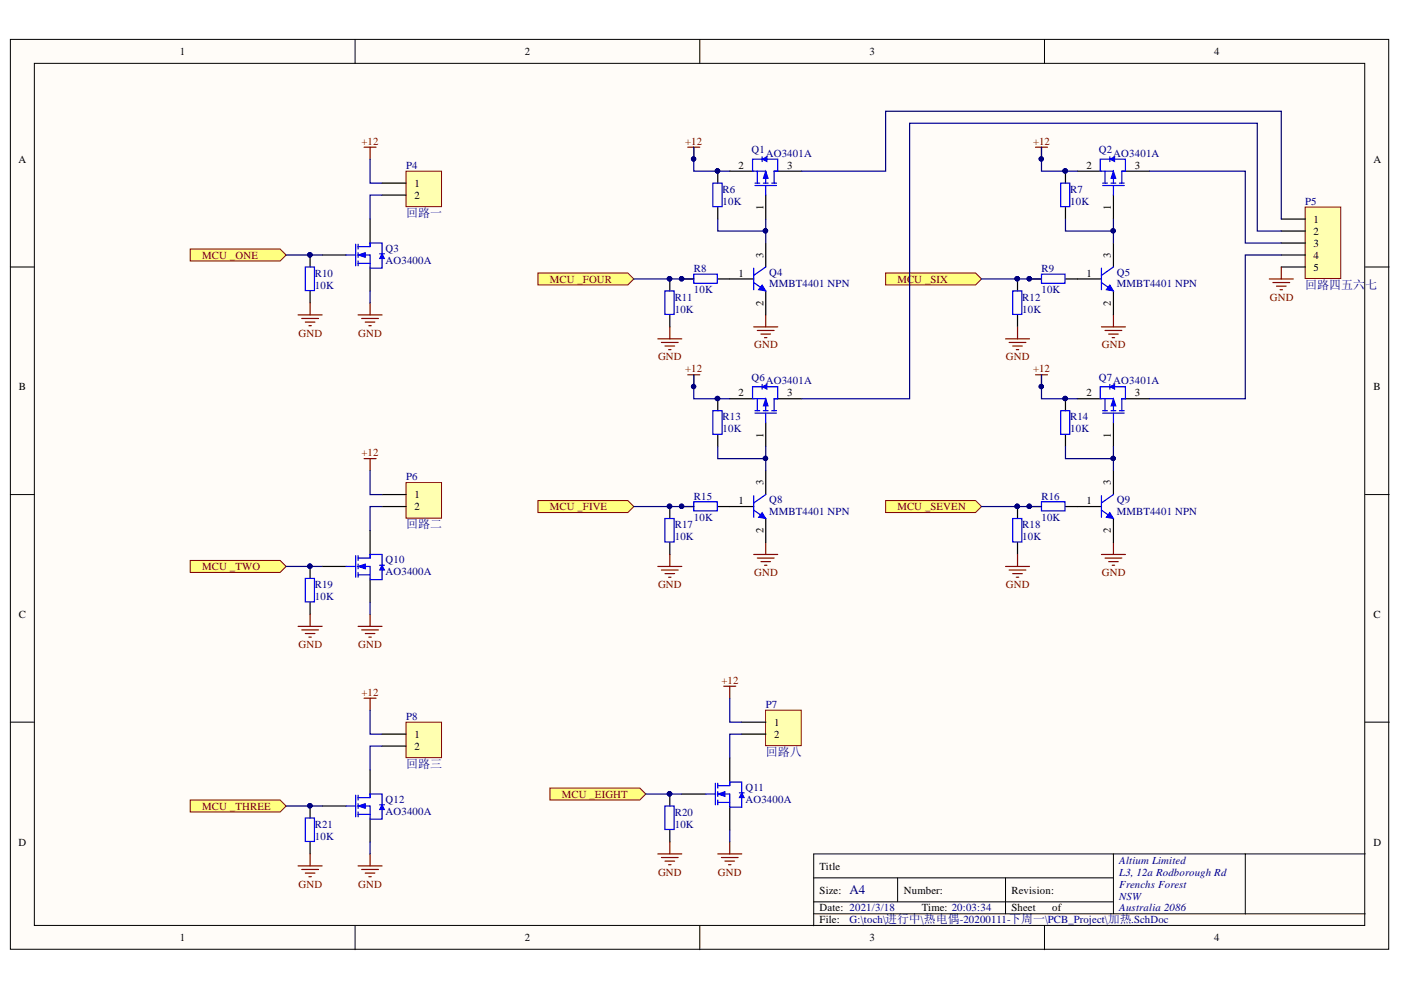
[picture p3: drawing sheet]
<svg xmlns="http://www.w3.org/2000/svg" width="297mm" height="210mm" viewBox="0 0 297 210" stroke-linecap="round" stroke-linejoin="round" font-family="sans-serif">
<defs><g id="words">
<text font-size="2.8" fill="#000080" x="180.1" y="189.6">A4</text>
<g font-size="2.5" fill="#000080">
<text x="86.1" y="46">回路一</text>
<text x="276.7" y="61.2">回路四五六七</text>
<text x="86.1" y="112">回路二</text>
<text x="162.4" y="160.2">回路八</text>
<text x="86.1" y="162.7">回路三</text>
</g>
<g font-size="2.3">
<text x="38.2" y="11.7">1</text>
<text x="111.3" y="11.7">2</text>
<text x="184.3" y="11.7">3</text>
<text x="257.4" y="11.7">4</text>
<text x="3.9" y="34.5">A</text>
<text x="156.6" y="35.8">2</text>
<text x="166.9" y="35.8">3</text>
<text x="230.4" y="35.8">2</text>
<text x="240.6" y="35.8">3</text>
<text x="291.2" y="34.5">A</text>
<text x="87.9" y="39.6">1</text>
<text x="87.9" y="42.1">2</text>
<text x="161.8" y="44.6" transform="rotate(-90 161.8 44.6)">1</text>
<text x="235.5" y="44.6" transform="rotate(-90 235.5 44.6)">1</text>
<text x="278.5" y="47.3">1</text>
<text x="278.5" y="49.8">2</text>
<text x="278.5" y="52.3">3</text>
<text x="156.6" y="58.7">1</text>
<text x="161.8" y="54.6" transform="rotate(-90 161.8 54.6)">3</text>
<text x="230.4" y="58.7">1</text>
<text x="235.5" y="54.6" transform="rotate(-90 235.5 54.6)">3</text>
<text x="278.5" y="54.9">4</text>
<text x="278.5" y="57.4">5</text>
<text x="161.8" y="64.8" transform="rotate(-90 161.8 64.8)">2</text>
<text x="235.5" y="64.8" transform="rotate(-90 235.5 64.8)">2</text>
<text x="4" y="82.8">B</text>
<text x="291.2" y="82.8">B</text>
<text x="156.6" y="84">2</text>
<text x="166.9" y="84">3</text>
<text x="230.4" y="84">2</text>
<text x="240.6" y="84">3</text>
<text x="161.8" y="92.8" transform="rotate(-90 161.8 92.8)">1</text>
<text x="235.5" y="92.8" transform="rotate(-90 235.5 92.8)">1</text>
<text x="87.9" y="105.7">1</text>
<text x="156.6" y="106.9">1</text>
<text x="161.8" y="102.8" transform="rotate(-90 161.8 102.8)">3</text>
<text x="230.4" y="106.9">1</text>
<text x="235.5" y="102.8" transform="rotate(-90 235.5 102.8)">3</text>
<text x="87.9" y="108.2">2</text>
<text x="161.8" y="113.1" transform="rotate(-90 161.8 113.1)">2</text>
<text x="235.5" y="113.1" transform="rotate(-90 235.5 113.1)">2</text>
<text x="4" y="131">C</text>
<text x="291.2" y="131">C</text>
<text x="164.1" y="153.9">1</text>
<text x="87.9" y="156.4">1</text>
<text x="87.9" y="158.9">2</text>
<text x="164.1" y="156.4">2</text>
<text x="3.9" y="179.3">D</text>
<text x="291.2" y="179.3">D</text>
<text x="173.8" y="184.4">Title</text>
<text x="173.8" y="189.4">Size:</text>
<text x="191.6" y="189.4">Number:</text>
<text x="214.5" y="189.4">Revision:</text>
<text x="173.8" y="193.3">Date: 2021/3/18</text>
<text x="173.8" y="195.8">File:</text>
<text x="195.4" y="193.3">Time: 20:03:34</text>
<text x="214.5" y="193.3">Sheet</text>
<text x="223.1" y="193.3">of</text>
<text x="38.2" y="199.6">1</text>
<text x="111.3" y="199.6">2</text>
<text x="184.3" y="199.6">3</text>
<text x="257.4" y="199.6">4</text>
</g>
<g font-size="2.3" fill="#800000">
<text x="76.6" y="30.7">+12</text>
<text x="145.3" y="30.7">+12</text>
<text x="219" y="30.7">+12</text>
<text x="42.9" y="54.9">MCU _ONE</text>
<text x="116.6" y="59.9">MCU _FOUR</text>
<text x="190.3" y="59.9">MCU _SIX</text>
<text x="269.2" y="63.7">GND</text>
<text x="63.3" y="71.4">GND</text>
<text x="76" y="71.4">GND</text>
<text x="139.5" y="76.4">GND</text>
<text x="159.9" y="73.9">GND</text>
<text x="213.3" y="76.4">GND</text>
<text x="233.6" y="73.9">GND</text>
<text x="145.3" y="79">+12</text>
<text x="219" y="79">+12</text>
<text x="76.6" y="96.7">+12</text>
<text x="116.6" y="108.2">MCU _FIVE</text>
<text x="190.3" y="108.2">MCU _SEVEN</text>
<text x="42.9" y="120.9">MCU _TWO</text>
<text x="139.5" y="124.7">GND</text>
<text x="159.9" y="122.2">GND</text>
<text x="213.3" y="124.7">GND</text>
<text x="233.6" y="122.2">GND</text>
<text x="63.3" y="137.4">GND</text>
<text x="76" y="137.4">GND</text>
<text x="76.6" y="147.5">+12</text>
<text x="153" y="145">+12</text>
<text x="42.9" y="171.7">MCU _THREE</text>
<text x="119.1" y="169.2">MCU _EIGHT</text>
<text x="139.5" y="185.6">GND</text>
<text x="152.2" y="185.6">GND</text>
<text x="63.3" y="188.2">GND</text>
<text x="76" y="188.2">GND</text>
</g>
<g font-size="2.3" fill="#000080">
<text x="86.1" y="35.8">P4</text>
<text x="159.3" y="32.5">Q1</text>
<text x="162.4" y="33.2">AO3401A</text>
<text x="233" y="32.5">Q2</text>
<text x="236" y="33.2">AO3401A</text>
<text x="153.2" y="40.8">R6</text>
<text x="226.9" y="40.8">R7</text>
<text x="153.2" y="43.5">10K</text>
<text x="226.9" y="43.5">10K</text>
<text x="276.7" y="43.5">P5</text>
<text x="81.7" y="53.3">Q3</text>
<text x="66.8" y="58.7">R10</text>
<text x="81.7" y="55.9">AO3400A</text>
<text x="147.1" y="57.7">R8</text>
<text x="163.1" y="58.4">Q4</text>
<text x="220.8" y="57.7">R9</text>
<text x="236.8" y="58.4">Q5</text>
<text x="66.8" y="61.2">10K</text>
<text x="143.1" y="63.7">R11</text>
<text x="147.1" y="62.2">10K</text>
<text x="163.1" y="61">MMBT4401 NPN</text>
<text x="216.8" y="63.7">R12</text>
<text x="220.8" y="62.2">10K</text>
<text x="236.8" y="61">MMBT4401 NPN</text>
<text x="143.1" y="66.3">10K</text>
<text x="216.8" y="66.3">10K</text>
<text x="159.3" y="80.7">Q6</text>
<text x="162.4" y="81.5">AO3401A</text>
<text x="233" y="80.7">Q7</text>
<text x="236" y="81.5">AO3401A</text>
<text x="153.2" y="89.1">R13</text>
<text x="226.9" y="89.1">R14</text>
<text x="153.2" y="91.6">10K</text>
<text x="226.9" y="91.6">10K</text>
<text x="86.1" y="101.8">P6</text>
<text x="147.1" y="105.9">R15</text>
<text x="163.1" y="106.7">Q8</text>
<text x="220.8" y="105.9">R16</text>
<text x="236.8" y="106.7">Q9</text>
<text x="143.1" y="112">R17</text>
<text x="147.1" y="110.5">10K</text>
<text x="163.1" y="109.2">MMBT4401 NPN</text>
<text x="216.8" y="112">R18</text>
<text x="220.8" y="110.5">10K</text>
<text x="236.8" y="109.2">MMBT4401 NPN</text>
<text x="81.7" y="119.4">Q10</text>
<text x="143.1" y="114.5">10K</text>
<text x="216.8" y="114.5">10K</text>
<text x="66.8" y="124.7">R19</text>
<text x="81.7" y="121.9">AO3400A</text>
<text x="66.8" y="127.2">10K</text>
<text x="86.1" y="152.6">P8</text>
<text x="162.4" y="150.1">P7</text>
<text x="158" y="167.6">Q11</text>
<text x="81.7" y="170.2">Q12</text>
<text x="81.7" y="172.7">AO3400A</text>
<text x="143.1" y="173">R20</text>
<text x="158" y="170.2">AO3400A</text>
<text x="66.8" y="175.5">R21</text>
<text x="66.8" y="178">10K</text>
<text x="143.1" y="175.5">10K</text>
<text x="237.3" y="183.1">Altium Limited</text>
<text x="237.3" y="185.6">L3, 12a Rodborough Rd</text>
<text x="237.3" y="188.2">Frenchs Forest</text>
<text x="237.3" y="190.7">NSW</text>
<text x="180.1" y="195.8">G:\toch\进行中\热电偶-20200111-下周一\PCB_Project\加热.SchDoc</text>
<text x="237.3" y="193.3">Australia 2086</text>
</g>
</g></defs>
<g fill="#fffcf8" stroke="#000" stroke-width=".21">
<path d="M2.2 8.4h292.2v192.9h-292.2z"/>
<path d="M7.3 13.4h282v182.8h-282z"/>
</g>
<g fill="none" stroke="#000" stroke-width=".21">
<path d="M75.3 8.4v5M148.4 8.4v5M221.5 8.4v5M2.2 56.6h5.1M289.5 56.6h5M2.2 104.9h5.1M289.5 104.9h5M2.2 153.1h5.1M289.5 153.1h5M75.3 196.3v5.1M148.4 196.3v5.1M172.5 186.1h63.6"/>
<path d="M172.5 193.8h117M172.5 191.2h63.6M190.3 186.1v5.1M213.2 186.1v7.7M221.5 196.3v5.1M236.1 181.1v12.7M264 181.1h-91.5v15.2M289.5 181.1h-25.5v12.7"/>
</g>
<path d="M77.2 31.2h2.5M78.5 31.2v2.5" fill="none" stroke="#800000" stroke-width=".25"/>
<path d="M68.3 54.1h5.1M78.5 46.4v5.1M78.5 56.6v5.1" fill="none" stroke="#000" stroke-width=".25"/>
<path d="M73.4 54.1h2M75.4 51.8v4.6M75.9 52.3h2.6M75.9 54.1h2.6v2.5M75.9 55.8h2.6M75.9 51.8v1M75.9 53.6v1M75.9 55.3v1.1" fill="none" stroke="#00f" stroke-width=".25"/>
<path d="M75.9 54.1l1.5-.5v1z" fill="#00f"/>
<path d="M75.9 54.1l1.5-.5v1z" fill="none" stroke="#00f" stroke-width=".21"/>
<path d="M78.5 51.5v.8" fill="none" stroke="#00f" stroke-width=".25"/>
<path d="M81 53.8l.5 1h-1z" fill="#00f"/>
<path d="M81 53.8l.5 1h-1z" fill="none" stroke="#00f" stroke-width=".21"/>
<path d="M78.5 51.5h2.5v2.3M80.5 53.8h1M81 54.8v2.1h-2.5" fill="none" stroke="#00f" stroke-width=".25"/>
<path d="M86.1 36.3h7.5v7.5h-7.5z" fill="#ffffb0" stroke="#800000" stroke-width=".21"/>
<path d="M81 38.8h5.1M81 41.4h5.1" fill="none" stroke="#000" stroke-width=".25"/>
<path d="M75.9 66.8h5.1M76.7 67.5h3.5M77.4 68.3h2.1M78.2 69.1h.5M78.5 64.2v2.6" fill="none" stroke="#800000" stroke-width=".25"/>
<path d="M40.3 52.8h19.1l1.3 1.3-1.3 1.2h-19.1z" fill-rule="evenodd" fill="#ffff80" stroke="#800000" stroke-width=".21"/>
<path d="M65.8 54.1v2.5M65.8 61.7v2.5M78.5 112.5v5.1M68.3 120.1h5.1M78.5 122.6v5.1" fill="none" stroke="#000" stroke-width=".25"/>
<circle cx="65.7" cy="54" r=".46" fill="#000080" stroke="#000080" stroke-width=".21"/>
<path d="M64.7 56.6h2v5h-2zM75.4 117.8v4.6M75.9 118.3h2.6M75.9 117.8v1M75.9 119.6v1M73.4 120.1h2M75.9 120.1h2.6v2.5M75.9 121.9h2.6M75.9 121.4v1" fill="none" stroke="#00f" stroke-width=".25"/>
<path d="M63.2 66.8h5.1M64 67.5h3.5M64.7 68.3h2.1M65.5 69.1h.5M65.8 64.2v2.6M77.2 97.2h2.5M78.5 97.2v2.6" fill="none" stroke="#800000" stroke-width=".25"/>
<path d="M75.9 120.1l1.5-.5v1z" fill="#00f"/>
<path d="M75.9 120.1l1.5-.5v1z" fill="none" stroke="#00f" stroke-width=".21"/>
<path d="M78.5 117.6v.7" fill="none" stroke="#00f" stroke-width=".25"/>
<path d="M81 119.8l.5 1.1h-1z" fill="#00f"/>
<path d="M81 119.8l.5 1.1h-1z" fill="none" stroke="#00f" stroke-width=".21"/>
<path d="M78.5 117.6h2.5v2.2M80.5 119.8h1M81 120.9v2h-2.5" fill="none" stroke="#00f" stroke-width=".25"/>
<path d="M86.1 102.3h7.5v7.6h-7.5z" fill="#ffffb0" stroke="#800000" stroke-width=".21"/>
<path d="M81 104.9h5.1M81 107.4h5.1" fill="none" stroke="#000" stroke-width=".25"/>
<path d="M75.9 132.8h5.1M76.7 133.6h3.5M77.4 134.3h2.1M78.2 135.1h.5M78.5 130.3v2.5" fill="none" stroke="#800000" stroke-width=".25"/>
<path d="M40.3 118.8h19.1l1.3 1.3-1.3 1.3h-19.1z" fill-rule="evenodd" fill="#ffff80" stroke="#800000" stroke-width=".21"/>
<path d="M65.8 120.1v2.5M65.8 127.7v2.6M68.3 170.9h5.1M78.5 163.3v5.1M78.5 173.4v5.1" fill="none" stroke="#000" stroke-width=".25"/>
<circle cx="65.7" cy="120" r=".46" fill="#000080" stroke="#000080" stroke-width=".21"/>
<path d="M64.7 122.6h2v5h-2zM73.4 170.9h2M75.4 168.6v4.6M75.9 169.1h2.6M75.9 170.9h2.6v2.5M75.9 172.7h2.6M75.9 168.6v1M75.9 170.4v1M75.9 172.2v1" fill="none" stroke="#00f" stroke-width=".25"/>
<path d="M63.2 132.8h5.1M64 133.6h3.5M64.7 134.3h2.1M65.5 135.1h.5M65.8 130.3v2.5M77.2 148h2.5M78.5 148v2.6" fill="none" stroke="#800000" stroke-width=".25"/>
<path d="M75.9 170.9l1.5-.5v1z" fill="#00f"/>
<path d="M75.9 170.9l1.5-.5v1z" fill="none" stroke="#00f" stroke-width=".21"/>
<path d="M78.5 168.4v.7" fill="none" stroke="#00f" stroke-width=".25"/>
<path d="M81 170.6l.5 1.1h-1z" fill="#00f"/>
<path d="M81 170.6l.5 1.1h-1z" fill="none" stroke="#00f" stroke-width=".21"/>
<path d="M78.5 168.4h2.5v2.2M80.5 170.6h1M81 171.7v2h-2.5" fill="none" stroke="#00f" stroke-width=".25"/>
<path d="M86.1 153.1h7.5v7.5h-7.5z" fill="#ffffb0" stroke="#800000" stroke-width=".21"/>
<path d="M81 155.7h5.1M81 158.2h5.1" fill="none" stroke="#000" stroke-width=".25"/>
<path d="M75.9 183.6h5.1M76.7 184.4h3.5M77.4 185.1h2.1M78.2 185.9h.5M78.5 181.1v2.5" fill="none" stroke="#800000" stroke-width=".25"/>
<path d="M40.3 169.6h19.1l1.3 1.3-1.3 1.3h-19.1z" fill-rule="evenodd" fill="#ffff80" stroke="#800000" stroke-width=".21"/>
<path d="M65.8 170.9v2.5M65.8 178.5v2.6" fill="none" stroke="#000" stroke-width=".25"/>
<g fill="#000080" stroke="#000080" stroke-width=".21">
<circle cx="65.7" cy="170.8" r=".46"/>
<circle cx="147" cy="33.7" r=".46"/>
</g>
<path d="M64.7 173.4h2v5h-2z" fill="none" stroke="#00f" stroke-width=".25"/>
<path d="M145.8 31.2h2.6M147.1 31.2v2.5M159.8 69.3h5.1M160.6 70.1h3.5M161.3 70.8h2.1M162.1 71.6h.5M162.3 66.8v2.5M63.2 183.6h5.1M64 184.4h3.5M64.7 185.1h2.1M65.5 185.9h.5M65.8 181.1v2.5" fill="none" stroke="#800000" stroke-width=".25"/>
<path d="M114 57.9h19.1l1.3 1.2-1.3 1.3h-19.1z" fill-rule="evenodd" fill="#ffff80" stroke="#800000" stroke-width=".21"/>
<path d="M142 59.1v2.6M142 66.8v2.5" fill="none" stroke="#000" stroke-width=".25"/>
<circle cx="142" cy="59.1" r=".46" fill="#000080" stroke="#000080" stroke-width=".21"/>
<path d="M141 61.7h1.9v5h-1.9z" fill="none" stroke="#00f" stroke-width=".25"/>
<path d="M139.5 71.8h5.1M140.2 72.6h3.6M141 73.4h2M141.8 74.1h.5M142 69.3v2.5" fill="none" stroke="#800000" stroke-width=".25"/>
<path d="M276.7 43.9h7.6v15.1h-7.6z" fill="#ffffb0" stroke="#800000" stroke-width=".21"/>
<path d="M154.7 36.3h5.1M164.9 36.3h5.1M162.3 41.4v5M271.7 46.4h5M271.7 49h5M271.7 51.5h5M271.7 54.1h5M271.7 56.6h5" fill="none" stroke="#000" stroke-width=".25"/>
<path d="M159.8 36.3h2.5v2.5M160.1 39.3h4.5M160.1 38.8h1M160.6 36.3v2.5M161.8 38.8h1.1M162.3 39.3v2.1M163.6 38.8h1M164.1 36.3v2.5" fill="none" stroke="#00f" stroke-width=".25"/>
<path d="M162.3 36.3l.6 1.5h-1.1z" fill="#00f"/>
<path d="M162.3 36.3l.6 1.5h-1.1z" fill="none" stroke="#00f" stroke-width=".21"/>
<path d="M164.1 36.3h.8" fill="none" stroke="#00f" stroke-width=".25"/>
<path d="M161.6 33.7l1-.5v1.1z" fill="#00f"/>
<path d="M161.6 33.7l1-.5v1.1z" fill="none" stroke="#00f" stroke-width=".21"/>
<path d="M151.1 38.8h2v5h-2zM161.6 33.7h-2v2.6M161.6 33.2v1.1M162.6 33.7h2.3v2.6M159.8 59.9l2.5 1.8M159.8 56.9v4.5M162.3 56.6l-2.5 1.8" fill="none" stroke="#00f" stroke-width=".25"/>
<path d="M152.2 36.3v2.5M152.2 43.9v2.5M154.7 59.1h5.1M162.3 51.5v5.1M162.3 61.7v5.1" fill="none" stroke="#000" stroke-width=".25"/>
<circle cx="152.1" cy="36.2" r=".46" fill="#000080" stroke="#000080" stroke-width=".21"/>
<path d="M161.6 60.4l.7 1.3-1.5-.3z" fill="#00f"/>
<path d="M161.6 60.4l.7 1.3-1.5-.3z" fill="none" stroke="#00f" stroke-width=".21"/>
<path d="M144.6 59.1h2.5M152.2 59.1h2.5" fill="none" stroke="#000" stroke-width=".25"/>
<g fill="#000080" stroke="#000080" stroke-width=".21">
<circle cx="144.5" cy="59.1" r=".46"/>
<circle cx="147" cy="82" r=".46"/>
</g>
<path d="M147.1 58.1h5v2h-5z" fill="none" stroke="#00f" stroke-width=".25"/>
<path d="M145.8 79.5h2.6M147.1 79.5v2.5M159.8 117.6h5.1M160.6 118.3h3.5M161.3 119.1h2.1M162.1 119.8h.5M162.3 115v2.6" fill="none" stroke="#800000" stroke-width=".25"/>
<path d="M114 106.1h19.1l1.3 1.3-1.3 1.3h-19.1z" fill-rule="evenodd" fill="#ffff80" stroke="#800000" stroke-width=".21"/>
<path d="M154.7 84.5h5.1M162.3 89.6v5.1M164.9 84.5h5.1M142 107.4v2.5M142 115v2.6" fill="none" stroke="#000" stroke-width=".25"/>
<circle cx="142" cy="107.3" r=".46" fill="#000080" stroke="#000080" stroke-width=".21"/>
<path d="M159.8 84.5h2.5v2.6M160.1 87.6h4.5M160.1 87.1h1M160.6 84.5v2.6M161.8 87.1h1.1M162.3 87.6v2M163.6 87.1h1M164.1 84.5v2.6M141 109.9h1.9v5h-1.9z" fill="none" stroke="#00f" stroke-width=".25"/>
<path d="M142 117.6v2.5M139.5 120.1h5.1M140.2 120.9h3.6M141 121.6h2M141.8 122.4h.5" fill="none" stroke="#800000" stroke-width=".25"/>
<path d="M162.3 84.5l.6 1.6h-1.1z" fill="#00f"/>
<path d="M162.3 84.5l.6 1.6h-1.1z" fill="none" stroke="#00f" stroke-width=".21"/>
<path d="M164.1 84.5h.8" fill="none" stroke="#00f" stroke-width=".25"/>
<path d="M161.6 82l1-.5v1z" fill="#00f"/>
<path d="M161.6 82l1-.5v1z" fill="none" stroke="#00f" stroke-width=".21"/>
<path d="M151.1 87.1h2v5h-2zM161.6 82h-2v2.5M161.6 81.5v1M162.6 82h2.3v2.5M159.8 108.2l2.5 1.7M159.8 105.1v4.6M162.3 104.9l-2.5 1.7" fill="none" stroke="#00f" stroke-width=".25"/>
<path d="M152.2 84.5v2.6M152.2 92.2v2.5M162.3 99.8v5.1M154.7 107.4h5.1M162.3 109.9v5.1" fill="none" stroke="#000" stroke-width=".25"/>
<circle cx="152.1" cy="84.5" r=".46" fill="#000080" stroke="#000080" stroke-width=".21"/>
<path d="M161.6 108.7l.7 1.2-1.5-.2z" fill="#00f"/>
<path d="M161.6 108.7l.7 1.2-1.5-.2z" fill="none" stroke="#00f" stroke-width=".21"/>
<path d="M144.6 107.4h2.5M152.2 107.4h2.5" fill="none" stroke="#000" stroke-width=".25"/>
<g fill="#000080" stroke="#000080" stroke-width=".21">
<circle cx="144.5" cy="107.3" r=".46"/>
<circle cx="220.8" cy="33.7" r=".46"/>
</g>
<path d="M147.1 106.4h5v1.9h-5z" fill="none" stroke="#00f" stroke-width=".25"/>
<path d="M219.5 31.2h2.6M220.8 31.2v2.5M233.5 69.3h5.1M234.3 70.1h3.5M235.1 70.8h2M235.8 71.6h.5M236.1 66.8v2.5" fill="none" stroke="#800000" stroke-width=".25"/>
<path d="M187.8 57.9h19l1.3 1.2-1.3 1.3h-19z" fill-rule="evenodd" fill="#ffff80" stroke="#800000" stroke-width=".21"/>
<path d="M228.4 36.3h5.1M238.6 36.3h5.1M215.7 59.1v2.6M236.1 41.4v5M215.7 66.8v2.5" fill="none" stroke="#000" stroke-width=".25"/>
<circle cx="215.7" cy="59.1" r=".46" fill="#000080" stroke="#000080" stroke-width=".21"/>
<path d="M233.5 36.3h2.6v2.5M233.8 39.3h4.6M233.8 38.8h1M234.3 36.3v2.5M235.6 38.8h1M236.1 39.3v2.1M237.3 38.8h1.1M237.8 36.3v2.5M214.7 61.7h1.9v5h-1.9z" fill="none" stroke="#00f" stroke-width=".25"/>
<path d="M213.2 71.8h5.1M214 72.6h3.5M214.7 73.4h2M215.5 74.1h.5M215.7 69.3v2.5" fill="none" stroke="#800000" stroke-width=".25"/>
<path d="M236.1 36.3l.5 1.5h-1z" fill="#00f"/>
<path d="M236.1 36.3l.5 1.5h-1z" fill="none" stroke="#00f" stroke-width=".21"/>
<path d="M237.8 36.3h.8" fill="none" stroke="#00f" stroke-width=".25"/>
<path d="M235.3 33.7l1-.5v1.1z" fill="#00f"/>
<path d="M235.3 33.7l1-.5v1.1z" fill="none" stroke="#00f" stroke-width=".21"/>
<path d="M224.9 38.8h1.9v5h-1.9zM235.3 33.7h-2v2.6M235.3 33.2v1.1M236.3 33.7h2.3v2.6M233.5 59.9l2.6 1.8M233.5 56.9v4.5M236.1 56.6l-2.6 1.8" fill="none" stroke="#00f" stroke-width=".25"/>
<path d="M225.9 36.3v2.5M225.9 43.9v2.5M228.4 59.1h5.1M236.1 51.5v5.1M236.1 61.7v5.1" fill="none" stroke="#000" stroke-width=".25"/>
<circle cx="225.8" cy="36.2" r=".46" fill="#000080" stroke="#000080" stroke-width=".21"/>
<path d="M235.3 60.4l.8 1.3-1.6-.3z" fill="#00f"/>
<path d="M235.3 60.4l.8 1.3-1.6-.3z" fill="none" stroke="#00f" stroke-width=".21"/>
<path d="M218.3 59.1h2.5M225.9 59.1h2.5" fill="none" stroke="#000" stroke-width=".25"/>
<g fill="#000080" stroke="#000080" stroke-width=".21">
<circle cx="218.2" cy="59.1" r=".46"/>
<circle cx="220.8" cy="82" r=".46"/>
</g>
<path d="M220.8 58.1h5v2h-5z" fill="none" stroke="#00f" stroke-width=".25"/>
<path d="M219.5 79.5h2.6M220.8 79.5v2.5M233.5 117.6h5.1M234.3 118.3h3.5M235.1 119.1h2M235.8 119.8h.5M236.1 115v2.6" fill="none" stroke="#800000" stroke-width=".25"/>
<path d="M187.8 106.1h19l1.3 1.3-1.3 1.3h-19z" fill-rule="evenodd" fill="#ffff80" stroke="#800000" stroke-width=".21"/>
<path d="M228.4 84.5h5.1M236.1 89.6v5.1M238.6 84.5h5.1M215.7 107.4v2.5M215.7 115v2.6" fill="none" stroke="#000" stroke-width=".25"/>
<circle cx="215.7" cy="107.3" r=".46" fill="#000080" stroke="#000080" stroke-width=".21"/>
<path d="M233.5 84.5h2.6v2.6M233.8 87.6h4.6M233.8 87.1h1M234.3 84.5v2.6M235.6 87.1h1M236.1 87.6v2M237.3 87.1h1.1M237.8 84.5v2.6M214.7 109.9h1.9v5h-1.9z" fill="none" stroke="#00f" stroke-width=".25"/>
<path d="M215.7 117.6v2.5M213.2 120.1h5.1M214 120.9h3.5M214.7 121.6h2M215.5 122.4h.5" fill="none" stroke="#800000" stroke-width=".25"/>
<path d="M236.1 84.5l.5 1.6h-1z" fill="#00f"/>
<path d="M236.1 84.5l.5 1.6h-1z" fill="none" stroke="#00f" stroke-width=".21"/>
<path d="M237.8 84.5h.8" fill="none" stroke="#00f" stroke-width=".25"/>
<path d="M235.3 82l1-.5v1z" fill="#00f"/>
<path d="M235.3 82l1-.5v1z" fill="none" stroke="#00f" stroke-width=".21"/>
<path d="M224.9 87.1h1.9v5h-1.9zM235.3 82h-2v2.5M235.3 81.5v1M236.3 82h2.3v2.5M233.5 108.2l2.6 1.7M233.5 105.1v4.6M236.1 104.9l-2.6 1.7" fill="none" stroke="#00f" stroke-width=".25"/>
<path d="M225.9 84.5v2.6M225.9 92.2v2.5M236.1 99.8v5.1M228.4 107.4h5.1M236.1 109.9v5.1" fill="none" stroke="#000" stroke-width=".25"/>
<circle cx="225.8" cy="84.5" r=".46" fill="#000080" stroke="#000080" stroke-width=".21"/>
<path d="M235.3 108.7l.8 1.2-1.6-.2z" fill="#00f"/>
<path d="M235.3 108.7l.8 1.2-1.6-.2z" fill="none" stroke="#00f" stroke-width=".21"/>
<path d="M218.3 107.4h2.5M225.9 107.4h2.5M144.6 168.4h5M154.7 160.7v5.1M154.7 170.9v5.1" fill="none" stroke="#000" stroke-width=".25"/>
<g fill="#000080" stroke="#000080" stroke-width=".21">
<circle cx="218.2" cy="107.3" r=".46"/>
<circle cx="65.7" cy="54" r=".46"/>
<circle cx="65.7" cy="120" r=".46"/>
<circle cx="65.7" cy="170.8" r=".46"/>
<circle cx="152.1" cy="36.2" r=".46"/>
<circle cx="147" cy="33.7" r=".46"/>
<circle cx="142" cy="59.1" r=".46"/>
<circle cx="144.5" cy="59.1" r=".46"/>
<circle cx="162.3" cy="48.9" r=".46"/>
<circle cx="152.1" cy="84.5" r=".46"/>
<circle cx="147" cy="82" r=".46"/>
<circle cx="142" cy="107.3" r=".46"/>
<circle cx="144.5" cy="107.3" r=".46"/>
<circle cx="162.3" cy="97.2" r=".46"/>
<circle cx="225.8" cy="36.2" r=".46"/>
<circle cx="220.8" cy="33.7" r=".46"/>
<circle cx="215.7" cy="59.1" r=".46"/>
<circle cx="218.2" cy="59.1" r=".46"/>
<circle cx="236" cy="48.9" r=".46"/>
<circle cx="225.8" cy="84.5" r=".46"/>
<circle cx="220.8" cy="82" r=".46"/>
<circle cx="215.7" cy="107.3" r=".46"/>
<circle cx="236" cy="97.2" r=".46"/>
</g>
<path d="M220.8 106.4h5v1.9h-5zM149.6 168.4h2.1M151.7 166.1v4.5M152.2 166.6h2.5M152.2 168.4h2.5v2.5M152.2 170.1h2.5M152.2 166.1v1M152.2 167.8v1.1M152.2 169.6v1" fill="none" stroke="#00f" stroke-width=".25"/>
<g fill="none" stroke="#000080" stroke-width=".25">
<path d="M78.5 33.7v5.1h2.5M147.1 31.2v5.1h7.6M170 36.3h17.8v-12.7h83.9v22.8M220.8 31.2v5.1h7.6M243.7 36.3h20.3v15.2h7.7M60.7 54.1h7.6M81 41.4h-2.5v5M134.4 59.1h12.7M152.2 46.4v2.6h10.1M162.3 46.4v5.1M208.1 59.1h12.7M225.9 46.4v2.6h10.2"/>
<path d="M236.1 46.4v5.1M271.7 49h-5.1v-22.9h-73.7v58.4h-22.9M271.7 54.1h-7.7v30.4h-20.3M78.5 61.7v2.5M147.1 79.5v5h7.6M220.8 79.5v5h7.6M78.5 99.8v5.1h2.5M152.2 94.7v2.5h10.1M162.3 94.7v5.1M225.9 94.7v2.5h10.2M236.1 94.7v5.1M81 107.4h-2.5v5.1"/>
<path d="M134.4 107.4h12.7M208.1 107.4h12.7M60.7 120.1h7.6M78.5 127.7v2.6M78.5 150.6v5.1h2.5M81 158.2h-2.5v5.1M60.7 170.9h7.6M78.5 178.5v2.6"/>
</g>
<path d="M269.1 59.1h5.1M269.9 59.9h3.5M271.7 56.6v2.5M270.6 60.7h2.1M271.4 61.4h.5M153.5 145.5h2.5M154.7 145.5v2.5" fill="none" stroke="#800000" stroke-width=".25"/>
<path d="M152.2 168.4l1.5-.6v1.1z" fill="#00f"/>
<path d="M152.2 168.4l1.5-.6v1.1z" fill="none" stroke="#00f" stroke-width=".21"/>
<path d="M154.7 165.8v.8" fill="none" stroke="#00f" stroke-width=".25"/>
<path d="M157.3 168.1l.5 1h-1z" fill="#00f"/>
<path d="M157.3 168.1l.5 1h-1z" fill="none" stroke="#00f" stroke-width=".21"/>
<path d="M154.7 165.8h2.6v2.3M156.8 168.1h1M157.3 169.1v2h-2.6" fill="none" stroke="#00f" stroke-width=".25"/>
<path d="M162.3 150.6h7.6v7.5h-7.6z" fill="#ffffb0" stroke="#800000" stroke-width=".21"/>
<path d="M157.3 153.1h5M157.3 155.7h5" fill="none" stroke="#000" stroke-width=".25"/>
<path d="M154.7 178.5v2.6M152.2 181.1h5.1M152.9 181.8h3.6M153.7 182.6h2M154.5 183.3h.5" fill="none" stroke="#800000" stroke-width=".25"/>
<path d="M116.6 167.1h19.1l1.2 1.3-1.2 1.2h-19.1z" fill-rule="evenodd" fill="#ffff80" stroke="#800000" stroke-width=".21"/>
<path d="M142 168.4v2.5M142 176v2.5" fill="none" stroke="#000" stroke-width=".25"/>
<circle cx="142" cy="168.3" r=".46" fill="#000080" stroke="#000080" stroke-width=".21"/>
<path d="M141 170.9h1.9v5h-1.9z" fill="none" stroke="#00f" stroke-width=".25"/>
<path d="M142 178.5v2.6M139.5 181.1h5.1M140.2 181.8h3.6M141 182.6h2M141.8 183.3h.5" fill="none" stroke="#800000" stroke-width=".25"/>
<path d="M154.7 148v5.1h2.6M157.3 155.7h-2.6v5M136.9 168.4h7.7M154.7 176v2.5" fill="none" stroke="#000080" stroke-width=".25"/>
<use href="#words"/>
</svg>
